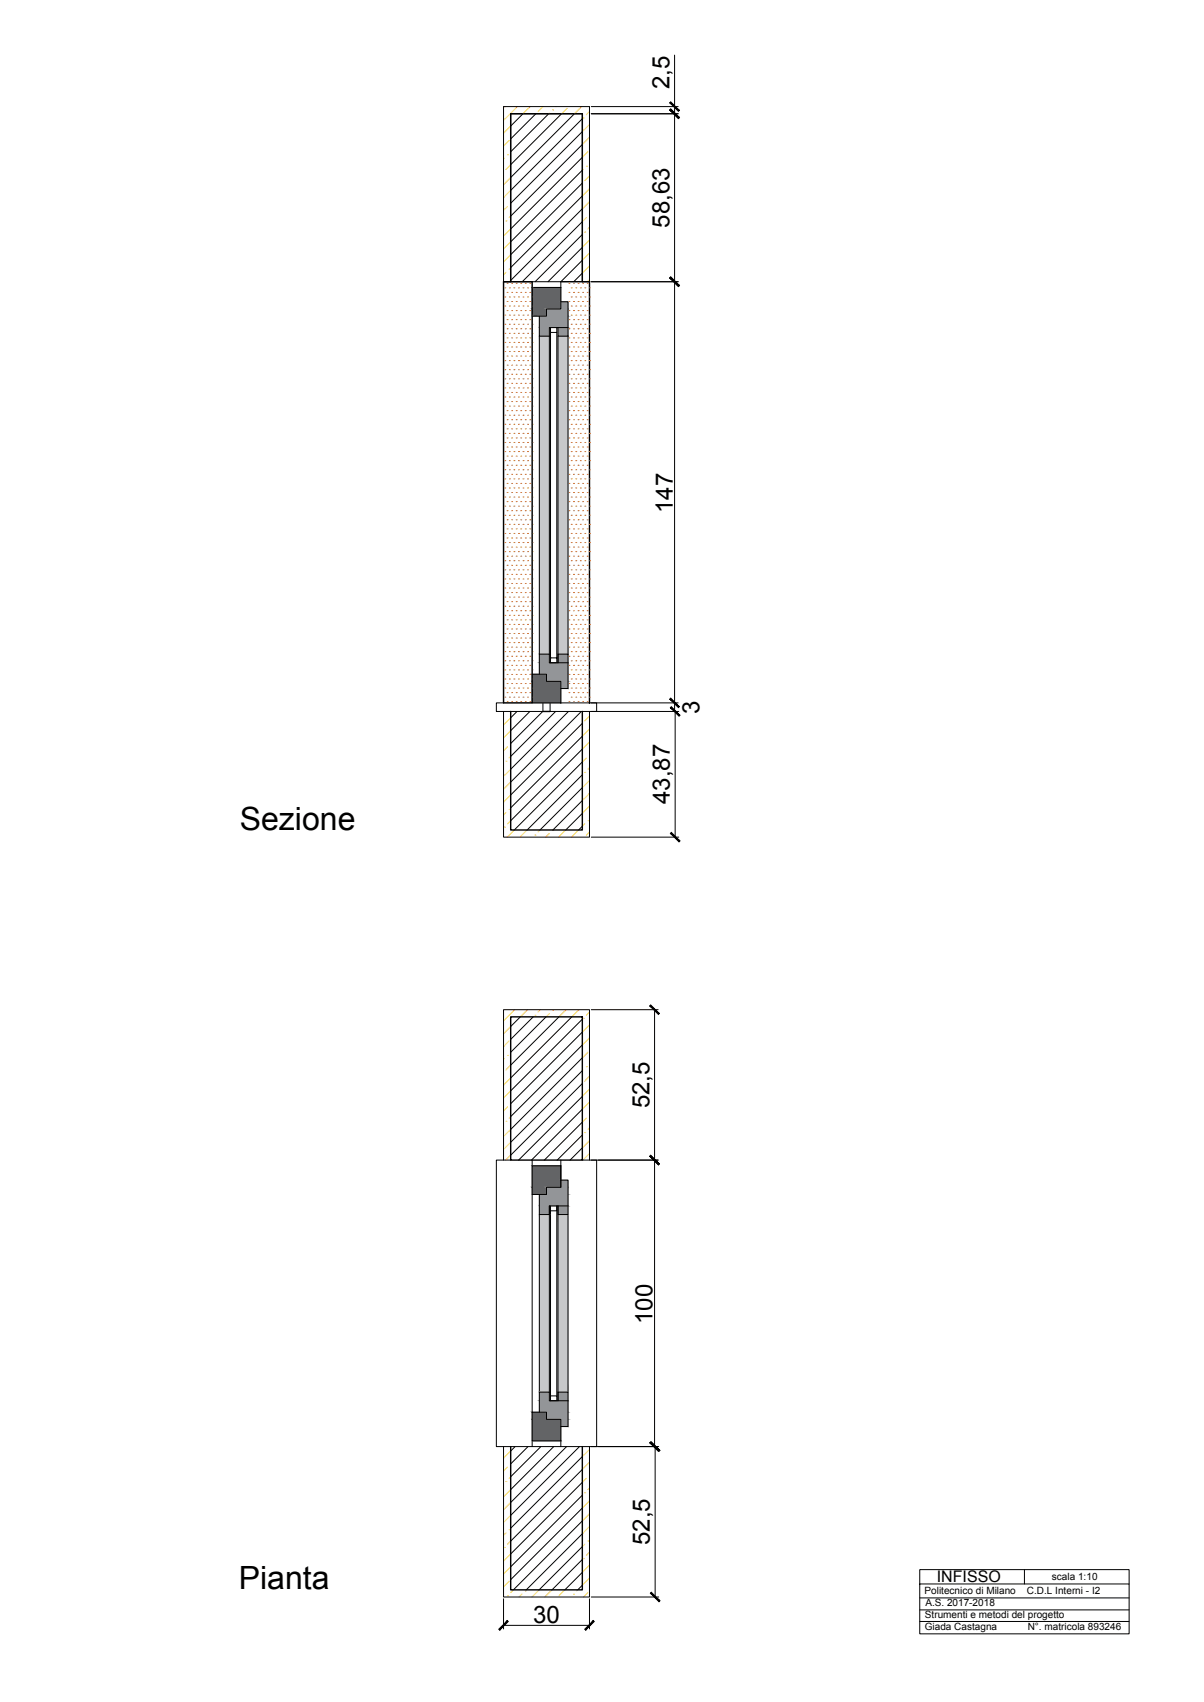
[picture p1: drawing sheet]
<svg xmlns="http://www.w3.org/2000/svg" width="420mm" height="594mm" viewBox="0 0 420 594" stroke-linecap="round" stroke-linejoin="round" font-family="sans-serif">
<defs><g id="words">
<g font-size="11.2">
<text x="83.7" y="289.6">Sezione</text>
<text x="83.3" y="554.7">Pianta</text>
</g>
<g font-size="8.4">
<text x="233.6" y="31.2" transform="rotate(-90 233.6 31.2)">2,5</text>
<text x="233.6" y="79.5" transform="rotate(-90 233.6 79.5)">58,63</text>
<text x="234.8" y="179.1" transform="rotate(-90 234.8 179.1)">147</text>
<text x="244.1" y="249.1" transform="rotate(-90 244.1 249.1)">3</text>
<text x="233.8" y="280.6" transform="rotate(-90 233.8 280.6)">43,87</text>
<text x="226.6" y="386.8" transform="rotate(-90 226.6 386.8)">52,5</text>
<text x="227.7" y="462.2" transform="rotate(-90 227.7 462.2)">100</text>
<text x="226.8" y="539.3" transform="rotate(-90 226.8 539.3)">52,5</text>
<text x="186.1" y="566.6">30</text>
</g>
<text font-size="5.6" x="326.9" y="552.4">INFISSO</text>
<g font-size="3.5">
<text x="367.1" y="551.7">scala 1:10</text>
<text x="322.7" y="556.5">Politecnico di Milano</text>
<text x="358.4" y="556.5">C.D.L Interni - I2</text>
<text x="322.9" y="560.7">A.S. 2017-2018</text>
<text x="322.7" y="569.1">Giada Castagna</text>
<text x="322.8" y="564.9">Strumenti e metodi del progetto</text>
<text x="358.7" y="569.1">N°. matricola 893246</text>
</g>
</g></defs>
<g fill="none" stroke="#000" stroke-width=".35">
<circle cx="205.7" cy="98.3" r=".1"/>
<circle cx="192.1" cy="114.3" r=".1"/>
<circle cx="194.3" cy="114.3" r=".1"/>
<circle cx="194.7" cy="114.3" r=".1"/>
<circle cx="195.7" cy="105.3" r=".1"/>
<circle cx="192.1" cy="229.6" r=".1"/>
<circle cx="194.3" cy="229.6" r=".1"/>
<circle cx="194.7" cy="231.3" r=".1"/>
<circle cx="198.2" cy="228.3" r=".1"/>
<circle cx="205.7" cy="245.3" r=".1"/>
</g>
<!-- layer: spessore 0.5 sez -->
<path d="M178.2 98.3v-58.6h25v58.6M185.7 98.3h-10v147M195.7 98.3h10v147M178.2 248.3v41.4h25v-41.4M189.5 248.3h2.5M178.2 354.9h25v50h-25zM178.2 504.9v50h25v-50" fill="none" stroke="#000" stroke-width=".5"/>
<!-- layer: spessore 0.25 controt -->
<g fill="none" stroke="#000" stroke-width=".35">
<path d="M235.4 19.2v229.1M175.7 37.2h30v61.1h-2.5v-58.6h-25v58.6h-2.5zM182.5 39.7l-4.3 4.3M187 39.7l-8.8 8.8M191.5 39.7l-13.3 13.3M196 39.7l-17.8 17.8M200.5 39.7l-22.3 22.3M206.3 37.2h30.4M206.3 39.7h30.4M203.2 41.5l-25 24.9M203.2 45.9l-25 25M203.2 50.4l-25 25"/>
<path d="M203.2 54.9l-25 25M203.2 59.4l-25 25M203.2 63.9l-25 25M203.2 68.4l-25 25M203.2 72.9l-25 25M203.2 77.4l-21 20.9M175.7 98.3h10v147h-10zM185.7 98.3v2M203.2 81.9l-16.5 16.4M203.2 86.4l-12 11.9M203.2 90.8l-7.5 7.5v2M203.2 95.3l-3 3"/>
<path d="M206.3 98.3h30.4M188.2 117.3v111M191.7 117.3v111M192.1 114.3v1.7h2.2v-1.7M192.1 116v113.6M194.3 116v113.6M198.2 117.3v111M192 231.3h2.2M192.1 231.3v-1.7h2.2v1.7M175.7 248.3v43.9h30v-43.9M180.4 248.3l-2.2 2.2M184.9 248.3l-6.7 6.7"/>
<path d="M189.4 248.3l-11.2 11.2M193.9 248.3l-15.7 15.7M198.4 248.3l-20.2 20.2M202.9 248.3l-24.7 24.7M203.2 252.5l-25 25M203.2 257l-25 25M206.3 245.3h30.4M206.3 248.3h30.6M235.6 248.3v43.9M203.2 261.5l-25 25M203.2 266l-23.7 23.7M203.2 270.4l-19.2 19.3"/>
<path d="M203.2 274.9l-14.8 14.8M203.2 279.4l-10.3 10.3M203.2 283.9l-5.8 5.8M203.2 288.4l-1.3 1.3M206.3 292.2h30.6M181.6 354.9l-3.4 3.4M186.1 354.9l-7.9 7.9M190.6 354.9l-12.4 12.4M195.1 354.9l-16.9 16.9M199.6 354.9l-21.4 21.4M203.2 355.8l-25 25M206.3 352.4h23.4"/>
<path d="M228.4 352.4v152.5M203.2 360.2l-25 25.1M203.2 364.7l-25 25M203.2 369.2l-25 25M203.2 373.7l-25 25M203.2 378.2l-25 25M203.2 382.7l-22.2 22.2M203.2 387.2l-17.7 17.7M203.2 391.7l-13.2 13.2M203.2 396.2l-8.7 8.7M175.7 404.9v-52.5h30v52.5M185.7 404.9v2"/>
<path d="M195.7 404.9v2M203.2 400.7l-4.3 4.2M206.3 404.9h23.4M188.2 423.9v62M192 488.9h2.2M192.1 488.9v-1.7h2.2v1.7M192.1 487.2v-66.3v1.7h2.2v-1.7v66.3M175.7 504.9v52.5h30v-52.5M179.8 504.9l-1.6 1.6M184.3 504.9l-6.1 6.1M185.7 502.9v2h10v-2M188.7 504.9l-10.5 10.6"/>
<path d="M193.2 504.9l-15 15M197.7 504.9l-19.5 19.5M202.2 504.9l-24 24M203.2 508.4l-25 25M203.2 512.9l-25 25M203.2 517.4l-25 25M206.3 504.9h23.6M228.6 504.9v52.5M203.2 521.9l-25 25M203.2 526.4l-25 25M203.2 530.9l-24 24M203.2 535.4l-19.6 19.5"/>
<path d="M203.2 539.9l-15.1 15M175.7 558.1v10.5M203.2 544.3l-10.6 10.6M203.2 548.8l-6.1 6.1M203.2 553.3l-1.6 1.6M205.7 558.1v10.5M206.3 557.4h23.6M321 552.9h73v17.4h-73zM321 552.9v-5h73v5M321 557.7h73M357.5 547.9v5M175.7 567.3h30"/>
<path d="M321 561.9h73M321 566h73"/>
</g>
<g fill="none" stroke="#f8d731" stroke-width=".35">
<path d="M176 37.2h.1M180.5 37.2l-4.8 4.8M185 37.2l-2.5 2.5M189.5 37.2l-1.7 1.7M191.7 39.5l-.2 .2M192.8 38.4h.1M194 37.2h.1M197.9 37.8l-1.9 1.9M203 37.2l-2.5 2.5M205.7 39l-1.1 1.1M176 55.2l-.3 .3M177.1 54.1h.1"/>
<path d="M177.7 49l-2 2M178.2 44l-2.5 2.5M178.2 57.5l-1.6 1.6M203.5 41.2h.1M203.5 59.1l-.3 .3M204.6 58h.1M205.2 53l-2 1.9M205.7 43.4l-2.5 2.5M205.7 47.9l-2.5 2.5M176.6 77.1h.1M177.1 72l-1.4 1.4M178.2 62l-2.5 2.5"/>
<path d="M178.2 66.4l-2.5 2.5M178.2 75.4l-.5 .6M178.2 79.9l-2.2 2.2M204.6 76l-1.4 1.4M205.7 61.4l-1.6 1.7M205.7 65.9l-2.5 2.5M205.7 70.4l-2.5 2.5M205.7 79.4l-.5 .5M176.6 95.1l-.9 .8M177.7 93.9h.1M178.2 84.4l-2.5 2.5M178.2 88.9l-2.5 2.5"/>
<path d="M178.2 97.9l-.4 .4M204.1 81h.1M205.2 97.9h.1M205.7 83.8l-2.2 2.3M205.7 88.3l-2.5 2.5M205.7 92.8l-2.5 2.5M178.2 250.5l-2.5 2.5M178.2 255l-2.5 2.5M205.7 250l-1.6 1.6M205.7 254.5l-2.5 2.5M205.7 259l-2.5 2.5M176.6 265.7h.1"/>
<path d="M177.1 260.6l-1.4 1.4M178.2 264l-.5 .6M178.2 268.5l-2.2 2.2M178.2 273l-2.5 2.5M178.2 277.5l-2.5 2.5M204.1 269.6h.1M204.6 264.6l-1.4 1.4M205.7 267.9l-.5 .6M205.7 272.4l-2.2 2.3M205.7 276.9l-2.5 2.5M176 288.7h.1M176.6 283.6l-.9 .9"/>
<path d="M177.7 282.5h.1M178.2 286.5l-1.1 1.1M179.5 289.7l-2.5 2.5M184 289.7l-2.4 2.4M186.7 291.5h.1M188.4 289.7l-.6 .7M191.7 290.9l-1.3 1.3M192.8 289.8h.1M197.4 289.7l-2.5 2.5M201.9 289.7l-2.5 2.5M204.1 287.6l-.9 .8M205.2 286.4h.1"/>
<path d="M205.7 281.4l-2.5 2.5M205.7 290.4l-1.1 1.1M178.2 358.3l-2.5 2.5M179.6 352.4l-3.9 3.9M184.1 352.4l-2.5 2.5M186.7 354.4h.1M188.6 352.4l-.8 .8M191.7 353.8l-1.1 1.1M192.8 352.7h.1M197.6 352.4l-2.5 2.5M202 352.4l-2.4 2.5M203.5 355.5h.1"/>
<path d="M205.7 353.3l-1.1 1.1M205.7 357.7l-2.5 2.5M176 369.5l-.3 .3M177.1 368.4h.1M177.7 363.3l-2 2M178.2 371.8l-1.6 1.6M178.2 376.3l-2.5 2.5M203.5 373.4l-.3 .3M204.6 372.3h.1M205.2 367.3l-2 1.9M205.7 362.2l-2.5 2.5M205.7 375.7l-1.6 1.7"/>
<path d="M176.6 391.4h.1M177.1 386.4l-1.4 1.3M178.2 380.8l-2.5 2.5M178.2 389.7l-.5 .6M178.2 394.2l-2.2 2.2M178.2 398.7l-2.5 2.5M204.1 395.3h.1M204.6 390.3l-1.4 1.4M205.7 380.2l-2.5 2.5M205.7 384.7l-2.5 2.5M205.7 393.7l-.5 .5M205.7 398.2l-2.2 2.2"/>
<path d="M178.2 403.2l-1.7 1.7M205.7 402.6l-2.3 2.3M176.6 517.1h.1M177.1 512.1l-1.4 1.4M178.2 506.5l-2.5 2.5M178.2 515.5l-.5 .5M178.2 519.9l-2.2 2.3M204.6 516l-1.4 1.4M205.7 505.9l-2.5 2.5M205.7 510.4l-2.5 2.5M205.7 519.4l-.5 .5M176.6 535.1l-.9 .8"/>
<path d="M177.7 534h.1M178.2 524.4l-2.5 2.5M178.2 528.9l-2.5 2.5M178.2 537.9l-1.1 1.1M204.1 521.1h.1M204.1 539l-.9 .9M205.2 537.9h.1M205.7 523.9l-2.2 2.2M205.7 528.4l-2.5 2.5M205.7 532.9l-2.5 2.5M176 540.1h.1M177.1 557h.1"/>
<path d="M177.7 551.9l-2 2M178.2 542.4l-2.5 2.5M178.2 546.9l-2.5 2.5M179.2 554.9l-1 1M182.2 556.4l-1.1 1M183.3 555.3h.1M188.1 554.9l-2.5 2.5M192.6 554.9l-2.5 2.5M197.1 554.9l-2 2.1M200.1 556.4h.1M201.6 554.9l-.4 .4M203.5 544.1h.1"/>
<path d="M205.2 555.9l-1.6 1.5M205.7 541.8l-1.1 1.1M205.7 546.3l-2.5 2.5M205.7 550.8l-2.5 2.5"/>
</g>
<g fill="#c7c8ca" stroke="#c7c8ca" stroke-width=".35">
<path d="M194.7 117.3l3.5 111v-111zM194.7 117.3l3.5 111h-3.5z"/>
<path d="M188.2 117.3l3.5 111v-111zM188.2 117.3l3.5 111h-3.5z"/>
<path d="M194.7 423.9l3.5 62v-62zM194.7 423.9l3.5 62h-3.5z"/>
<path d="M188.2 423.9l3.5 62v-62zM188.2 423.9l3.5 62h-3.5z"/>
</g>
<!-- layer: spessore 0.13 proiz -->
<path d="M185.7 98.3h10M185.7 110.3v125M178.2 404.9h-5v100h12.5M185.7 416.9v76M203.2 404.9h5v100h-12.5M198.2 423.9v62" fill="none" stroke="#000" stroke-width=".35"/>
<!-- layer: spessore 0.35 lastre-telaio -->
<g fill="none" stroke="#000" stroke-width=".35">
<path d="M185.7 100.3h10v7.5h-5v2.5h-5zM188.2 110.3v7h3.5v-3h3M194.7 117.3v114v-3h3.5v12h-2.5M194.7 114.3h3.5M195.7 105.3h2.5v12h-3.5v-3M185.7 235.3h5v2.5h5v7.5h-10zM198.2 231.3h-6.5v-3h-3.5v7M185.7 245.3h-12.5v3h16.3v-3M192 245.3v3h16.2v-3h-12.5M185.7 406.9h10v7.5h-5v2.5h-5zM188.2 416.9v7h3.5v-3M195.7 411.9h2.5v12h-3.5v-3v68v-3h3.5v12h-2.5"/>
<path d="M195.7 406.9v7.5M191.7 420.9h6.5M191.7 420.9v65M185.7 492.9h5v2.5h5v7.5h-10zM198.2 488.9h-6.5v-3h-3.5v7"/>
</g>
<!-- layer: spessore 0.25 controt -->
<g fill="#636466" stroke="#636466" stroke-width=".35">
<path d="M185.7 100.3l10 7.5v-7.5zM185.7 100.3l10 7.5h-10z"/>
<path d="M185.7 107.8l5 2.5v-2.5zM185.7 107.8l5 2.5h-5z"/>
<path d="M185.7 235.3l5 2.5v-2.5zM185.7 235.3l5 2.5h-5z"/>
<path d="M185.7 237.8l10 7.5v-7.5zM185.7 237.8l10 7.5h-10z"/>
<path d="M185.7 406.9l10 7.5v-7.5zM185.7 406.9l10 7.5h-10z"/>
<path d="M185.7 414.4l5 2.5v-2.5zM185.7 414.4l5 2.5h-5z"/>
<path d="M185.7 492.9l5 2.5v-2.5zM185.7 492.9l5 2.5h-5z"/>
<path d="M185.7 495.4l10 7.5v-7.5zM185.7 495.4l10 7.5h-10z"/>
</g>
<g fill="#939598" stroke="#939598" stroke-width=".35">
<path d="M195.7 105.3l2.5 2.5v-2.5zM195.7 105.3l2.5 2.5h-2.5z"/>
<path d="M190.7 107.8l7.5 2.5v-2.5zM190.7 107.8l7.5 2.5h-7.5z"/>
<path d="M188.2 110.3l10 4v-4zM188.2 110.3l10 4h-10z"/>
<path d="M188.2 114.3l3.5 3v-3zM188.2 114.3l3.5 3h-3.5z"/>
<path d="M188.2 228.3l3.5 3v-3zM188.2 228.3l3.5 3h-3.5z"/>
<path d="M188.2 231.3l10 4v-4zM188.2 231.3l10 4h-10z"/>
<path d="M190.7 235.3l7.5 2.5v-2.5zM190.7 235.3l7.5 2.5h-7.5z"/>
<path d="M195.7 237.8l2.5 2.5v-2.5zM195.7 237.8l2.5 2.5h-2.5z"/>
<path d="M195.7 411.9l2.5 2.5v-2.5zM195.7 411.9l2.5 2.5h-2.5z"/>
<path d="M190.7 414.4l7.5 2.5v-2.5zM190.7 414.4l7.5 2.5h-7.5z"/>
<path d="M188.2 416.9l10 4v-4zM188.2 416.9l10 4h-10z"/>
<path d="M188.2 420.9l3.5 3v-3zM188.2 420.9l3.5 3h-3.5z"/>
<path d="M188.2 485.9l3.5 3v-3zM188.2 485.9l3.5 3h-3.5z"/>
<path d="M188.2 488.9l10 4v-4zM188.2 488.9l10 4h-10z"/>
<path d="M190.7 492.9l7.5 2.5v-2.5zM190.7 492.9l7.5 2.5h-7.5z"/>
<path d="M195.7 495.4l2.5 2.5v-2.5zM195.7 495.4l2.5 2.5h-2.5z"/>
<path d="M194.7 114.3l3.5 3v-3zM194.7 114.3l3.5 3h-3.5z"/>
<path d="M194.7 228.3l3.5 3v-3zM194.7 228.3l3.5 3h-3.5z"/>
<path d="M194.7 420.9l3.5 3v-3zM194.7 420.9l3.5 3h-3.5z"/>
<path d="M194.7 485.9l3.5 3v-3zM194.7 485.9l3.5 3h-3.5z"/>
</g>
<g fill="none" stroke="#cd6928" stroke-width=".35">
<path d="M177 98.9h.1M178.5 98.9h.1M180.1 98.9h.1M181.7 98.9h.1M183.3 98.9h.1M184.9 98.9h.1M198.5 98.9h.1M200.1 98.9h.1M201.7 98.9h.1M203.3 98.9h.1M204.9 98.9h.1M176.2 100.5h.1"/>
<path d="M176.2 103.6h.1M176.2 106.8h.1M176.2 110h.1M176.2 113.2h.1M176.2 116.3h.1M176.2 119.5h.1M177 102.1h.1M177 105.2h.1M177 108.4h.1M177 111.6h.1M177 114.8h.1M177 117.9h.1"/>
<path d="M177.8 100.5h.1M177.8 103.6h.1M177.8 106.8h.1M177.8 110h.1M177.8 113.2h.1M177.8 116.3h.1M177.8 119.5h.1M178.5 102.1h.1M178.5 105.2h.1M178.5 108.4h.1M178.5 111.6h.1M178.5 114.8h.1"/>
<path d="M178.5 117.9h.1M179.3 100.5h.1M179.3 103.6h.1M179.3 106.8h.1M179.3 110h.1M179.3 113.2h.1M179.3 116.3h.1M179.3 119.5h.1M180.1 102.1h.1M180.1 105.2h.1M180.1 108.4h.1M180.1 111.6h.1"/>
<path d="M180.1 114.8h.1M180.1 117.9h.1M180.9 100.5h.1M180.9 103.6h.1M180.9 106.8h.1M180.9 110h.1M180.9 113.2h.1M180.9 116.3h.1M180.9 119.5h.1M181.7 102.1h.1M181.7 105.2h.1M181.7 108.4h.1"/>
<path d="M181.7 111.6h.1M181.7 114.8h.1M181.7 117.9h.1M182.5 100.5h.1M182.5 103.6h.1M182.5 106.8h.1M182.5 110h.1M182.5 113.2h.1M182.5 116.3h.1M182.5 119.5h.1M183.3 102.1h.1M183.3 105.2h.1"/>
<path d="M183.3 108.4h.1M183.3 111.6h.1M183.3 114.8h.1M183.3 117.9h.1M184.1 100.5h.1M184.1 103.6h.1M184.1 106.8h.1M184.1 110h.1M184.1 113.2h.1M184.1 116.3h.1M184.1 119.5h.1M184.9 102.1h.1"/>
<path d="M184.9 105.2h.1M184.9 108.4h.1M184.9 111.6h.1M184.9 114.8h.1M184.9 117.9h.1M185.7 100.5h.1M185.7 103.6h.1M185.7 106.8h.1M185.7 110h.1M185.7 113.2h.1M185.7 116.3h.1M185.7 119.5h.1"/>
<path d="M198.5 102.1h.1M198.5 105.2h.1M198.5 108.4h.1M198.5 111.6h.1M198.5 114.8h.1M198.5 117.9h.1M199.3 100.5h.1M199.3 103.6h.1M199.3 106.8h.1M199.3 110h.1M199.3 113.2h.1M199.3 116.3h.1"/>
<path d="M199.3 119.5h.1M200.1 102.1h.1M200.1 105.2h.1M200.1 108.4h.1M200.1 111.6h.1M200.1 114.8h.1M200.1 117.9h.1M200.9 100.5h.1M200.9 103.6h.1M200.9 106.8h.1M200.9 110h.1M200.9 113.2h.1"/>
<path d="M200.9 116.3h.1M200.9 119.5h.1M201.7 102.1h.1M201.7 105.2h.1M201.7 108.4h.1M201.7 111.6h.1M201.7 114.8h.1M201.7 117.9h.1M202.5 100.5h.1M202.5 103.6h.1M202.5 106.8h.1M202.5 110h.1"/>
<path d="M202.5 113.2h.1M202.5 116.3h.1M202.5 119.5h.1M203.3 102.1h.1M203.3 105.2h.1M203.3 108.4h.1M203.3 111.6h.1M203.3 114.8h.1M203.3 117.9h.1M204.1 100.5h.1M204.1 103.6h.1M204.1 106.8h.1"/>
<path d="M204.1 110h.1M204.1 113.2h.1M204.1 116.3h.1M204.1 119.5h.1M204.9 102.1h.1M204.9 105.2h.1M204.9 108.4h.1M204.9 111.6h.1M204.9 114.8h.1M204.9 117.9h.1M205.7 100.5h.1M205.7 103.6h.1"/>
<path d="M205.7 106.8h.1M205.7 110h.1M205.7 113.2h.1M205.7 116.3h.1M205.7 119.5h.1M176.2 122.7h.1M176.2 125.9h.1M176.2 129h.1M176.2 132.2h.1M176.2 135.4h.1M176.2 138.6h.1M177 121.1h.1"/>
<path d="M177 124.3h.1M177 127.5h.1M177 130.6h.1M177 133.8h.1M177 137h.1M177.8 122.7h.1M177.8 125.9h.1M177.8 129h.1M177.8 132.2h.1M177.8 135.4h.1M177.8 138.6h.1M178.5 121.1h.1"/>
<path d="M178.5 124.3h.1M178.5 127.5h.1M178.5 130.6h.1M178.5 133.8h.1M178.5 137h.1M179.3 122.7h.1M179.3 125.9h.1M179.3 129h.1M179.3 132.2h.1M179.3 135.4h.1M179.3 138.6h.1M180.1 121.1h.1"/>
<path d="M180.1 124.3h.1M180.1 127.5h.1M180.1 130.6h.1M180.1 133.8h.1M180.1 137h.1M180.9 122.7h.1M180.9 125.9h.1M180.9 129h.1M180.9 132.2h.1M180.9 135.4h.1M180.9 138.6h.1M181.7 121.1h.1"/>
<path d="M181.7 124.3h.1M181.7 127.5h.1M181.7 130.6h.1M181.7 133.8h.1M181.7 137h.1M182.5 122.7h.1M182.5 125.9h.1M182.5 129h.1M182.5 132.2h.1M182.5 135.4h.1M182.5 138.6h.1M183.3 121.1h.1"/>
<path d="M183.3 124.3h.1M183.3 127.5h.1M183.3 130.6h.1M183.3 133.8h.1M183.3 137h.1M184.1 122.7h.1M184.1 125.9h.1M184.1 129h.1M184.1 132.2h.1M184.1 135.4h.1M184.1 138.6h.1M184.9 121.1h.1"/>
<path d="M184.9 124.3h.1M184.9 127.5h.1M184.9 130.6h.1M184.9 133.8h.1M184.9 137h.1M185.7 122.7h.1M185.7 125.9h.1M185.7 129h.1M185.7 132.2h.1M185.7 135.4h.1M185.7 138.6h.1M198.5 121.1h.1"/>
<path d="M198.5 124.3h.1M198.5 127.5h.1M198.5 130.6h.1M198.5 133.8h.1M198.5 137h.1M199.3 122.7h.1M199.3 125.9h.1M199.3 129h.1M199.3 132.2h.1M199.3 135.4h.1M199.3 138.6h.1M200.1 121.1h.1"/>
<path d="M200.1 124.3h.1M200.1 127.5h.1M200.1 130.6h.1M200.1 133.8h.1M200.1 137h.1M200.9 122.7h.1M200.9 125.9h.1M200.9 129h.1M200.9 132.2h.1M200.9 135.4h.1M200.9 138.6h.1M201.7 121.1h.1"/>
<path d="M201.7 124.3h.1M201.7 127.5h.1M201.7 130.6h.1M201.7 133.8h.1M201.7 137h.1M202.5 122.7h.1M202.5 125.9h.1M202.5 129h.1M202.5 132.2h.1M202.5 135.4h.1M202.5 138.6h.1M203.3 121.1h.1"/>
<path d="M203.3 124.3h.1M203.3 127.5h.1M203.3 130.6h.1M203.3 133.8h.1M203.3 137h.1M204.1 122.7h.1M204.1 125.9h.1M204.1 129h.1M204.1 132.2h.1M204.1 135.4h.1M204.1 138.6h.1M204.9 121.1h.1"/>
<path d="M204.9 124.3h.1M204.9 127.5h.1M204.9 130.6h.1M204.9 133.8h.1M204.9 137h.1M205.7 122.7h.1M205.7 125.9h.1M205.7 129h.1M205.7 132.2h.1M205.7 135.4h.1M205.7 138.6h.1M176.2 141.7h.1"/>
<path d="M176.2 144.9h.1M176.2 148.1h.1M176.2 151.3h.1M176.2 154.4h.1M176.2 157.6h.1M177 140.2h.1M177 143.3h.1M177 146.5h.1M177 149.7h.1M177 152.9h.1M177 156h.1M177 159.2h.1"/>
<path d="M177.8 141.7h.1M177.8 144.9h.1M177.8 148.1h.1M177.8 151.3h.1M177.8 154.4h.1M177.8 157.6h.1M178.5 140.2h.1M178.5 143.3h.1M178.5 146.5h.1M178.5 149.7h.1M178.5 152.9h.1M178.5 156h.1"/>
<path d="M178.5 159.2h.1M179.3 141.7h.1M179.3 144.9h.1M179.3 148.1h.1M179.3 151.3h.1M179.3 154.4h.1M179.3 157.6h.1M180.1 140.2h.1M180.1 143.3h.1M180.1 146.5h.1M180.1 149.7h.1M180.1 152.9h.1"/>
<path d="M180.1 156h.1M180.1 159.2h.1M180.9 141.7h.1M180.9 144.9h.1M180.9 148.1h.1M180.9 151.3h.1M180.9 154.4h.1M180.9 157.6h.1M181.7 140.2h.1M181.7 143.3h.1M181.7 146.5h.1M181.7 149.7h.1"/>
<path d="M181.7 152.9h.1M181.7 156h.1M181.7 159.2h.1M182.5 141.7h.1M182.5 144.9h.1M182.5 148.1h.1M182.5 151.3h.1M182.5 154.4h.1M182.5 157.6h.1M183.3 140.2h.1M183.3 143.3h.1M183.3 146.5h.1"/>
<path d="M183.3 149.7h.1M183.3 152.9h.1M183.3 156h.1M183.3 159.2h.1M184.1 141.7h.1M184.1 144.9h.1M184.1 148.1h.1M184.1 151.3h.1M184.1 154.4h.1M184.1 157.6h.1M184.9 140.2h.1M184.9 143.3h.1"/>
<path d="M184.9 146.5h.1M184.9 149.7h.1M184.9 152.9h.1M184.9 156h.1M184.9 159.2h.1M185.7 141.7h.1M185.7 144.9h.1M185.7 148.1h.1M185.7 151.3h.1M185.7 154.4h.1M185.7 157.6h.1M198.5 140.2h.1"/>
<path d="M198.5 143.3h.1M198.5 146.5h.1M198.5 149.7h.1M198.5 152.9h.1M198.5 156h.1M198.5 159.2h.1M199.3 141.7h.1M199.3 144.9h.1M199.3 148.1h.1M199.3 151.3h.1M199.3 154.4h.1M199.3 157.6h.1"/>
<path d="M200.1 140.2h.1M200.1 143.3h.1M200.1 146.5h.1M200.1 149.7h.1M200.1 152.9h.1M200.1 156h.1M200.1 159.2h.1M200.9 141.7h.1M200.9 144.9h.1M200.9 148.1h.1M200.9 151.3h.1M200.9 154.4h.1"/>
<path d="M200.9 157.6h.1M201.7 140.2h.1M201.7 143.3h.1M201.7 146.5h.1M201.7 149.7h.1M201.7 152.9h.1M201.7 156h.1M201.7 159.2h.1M202.5 141.7h.1M202.5 144.9h.1M202.5 148.1h.1M202.5 151.3h.1"/>
<path d="M202.5 154.4h.1M202.5 157.6h.1M203.3 140.2h.1M203.3 143.3h.1M203.3 146.5h.1M203.3 149.7h.1M203.3 152.9h.1M203.3 156h.1M203.3 159.2h.1M204.1 141.7h.1M204.1 144.9h.1M204.1 148.1h.1"/>
<path d="M204.1 151.3h.1M204.1 154.4h.1M204.1 157.6h.1M204.9 140.2h.1M204.9 143.3h.1M204.9 146.5h.1M204.9 149.7h.1M204.9 152.9h.1M204.9 156h.1M204.9 159.2h.1M205.7 141.7h.1M205.7 144.9h.1"/>
<path d="M205.7 148.1h.1M205.7 151.3h.1M205.7 154.4h.1M205.7 157.6h.1M176.2 160.8h.1M176.2 164h.1M176.2 167.1h.1M176.2 170.3h.1M176.2 173.5h.1M176.2 176.7h.1M176.2 179.8h.1M177 162.4h.1"/>
<path d="M177 165.6h.1M177 168.7h.1M177 171.9h.1M177 175.1h.1M177 178.3h.1M177.8 160.8h.1M177.8 164h.1M177.8 167.1h.1M177.8 170.3h.1M177.8 173.5h.1M177.8 176.7h.1M177.8 179.8h.1"/>
<path d="M178.5 162.4h.1M178.5 165.6h.1M178.5 168.7h.1M178.5 171.9h.1M178.5 175.1h.1M178.5 178.3h.1M179.3 160.8h.1M179.3 164h.1M179.3 167.1h.1M179.3 170.3h.1M179.3 173.5h.1M179.3 176.7h.1"/>
<path d="M179.3 179.8h.1M180.1 162.4h.1M180.1 165.6h.1M180.1 168.7h.1M180.1 171.9h.1M180.1 175.1h.1M180.1 178.3h.1M180.9 160.8h.1M180.9 164h.1M180.9 167.1h.1M180.9 170.3h.1M180.9 173.5h.1"/>
<path d="M180.9 176.7h.1M180.9 179.8h.1M181.7 162.4h.1M181.7 165.6h.1M181.7 168.7h.1M181.7 171.9h.1M181.7 175.1h.1M181.7 178.3h.1M182.5 160.8h.1M182.5 164h.1M182.5 167.1h.1M182.5 170.3h.1"/>
<path d="M182.5 173.5h.1M182.5 176.7h.1M182.5 179.8h.1M183.3 162.4h.1M183.3 165.6h.1M183.3 168.7h.1M183.3 171.9h.1M183.3 175.1h.1M183.3 178.3h.1M184.1 160.8h.1M184.1 164h.1M184.1 167.1h.1"/>
<path d="M184.1 170.3h.1M184.1 173.5h.1M184.1 176.7h.1M184.1 179.8h.1M184.9 162.4h.1M184.9 165.6h.1M184.9 168.7h.1M184.9 171.9h.1M184.9 175.1h.1M184.9 178.3h.1M185.7 160.8h.1M185.7 164h.1"/>
<path d="M185.7 167.1h.1M185.7 170.3h.1M185.7 173.5h.1M185.7 176.7h.1M185.7 179.8h.1M198.5 162.4h.1M198.5 165.6h.1M198.5 168.7h.1M198.5 171.9h.1M198.5 175.1h.1M198.5 178.3h.1M199.3 160.8h.1"/>
<path d="M199.3 164h.1M199.3 167.1h.1M199.3 170.3h.1M199.3 173.5h.1M199.3 176.7h.1M199.3 179.8h.1M200.1 162.4h.1M200.1 165.6h.1M200.1 168.7h.1M200.1 171.9h.1M200.1 175.1h.1M200.1 178.3h.1"/>
<path d="M200.9 160.8h.1M200.9 164h.1M200.9 167.1h.1M200.9 170.3h.1M200.9 173.5h.1M200.9 176.7h.1M200.9 179.8h.1M201.7 162.4h.1M201.7 165.6h.1M201.7 168.7h.1M201.7 171.9h.1M201.7 175.1h.1"/>
<path d="M201.7 178.3h.1M202.5 160.8h.1M202.5 164h.1M202.5 167.1h.1M202.5 170.3h.1M202.5 173.5h.1M202.5 176.7h.1M202.5 179.8h.1M203.3 162.4h.1M203.3 165.6h.1M203.3 168.7h.1M203.3 171.9h.1"/>
<path d="M203.3 175.1h.1M203.3 178.3h.1M204.1 160.8h.1M204.1 164h.1M204.1 167.1h.1M204.1 170.3h.1M204.1 173.5h.1M204.1 176.7h.1M204.1 179.8h.1M204.9 162.4h.1M204.9 165.6h.1M204.9 168.7h.1"/>
<path d="M204.9 171.9h.1M204.9 175.1h.1M204.9 178.3h.1M205.7 160.8h.1M205.7 164h.1M205.7 167.1h.1M205.7 170.3h.1M205.7 173.5h.1M205.7 176.7h.1M205.7 179.8h.1M176.2 183h.1M176.2 186.2h.1"/>
<path d="M176.2 189.4h.1M176.2 192.5h.1M176.2 195.7h.1M176.2 198.9h.1M177 181.4h.1M177 184.6h.1M177 187.8h.1M177 191h.1M177 194.1h.1M177 197.3h.1M177.8 183h.1M177.8 186.2h.1"/>
<path d="M177.8 189.4h.1M177.8 192.5h.1M177.8 195.7h.1M177.8 198.9h.1M178.5 181.4h.1M178.5 184.6h.1M178.5 187.8h.1M178.5 191h.1M178.5 194.1h.1M178.5 197.3h.1M179.3 183h.1M179.3 186.2h.1"/>
<path d="M179.3 189.4h.1M179.3 192.5h.1M179.3 195.7h.1M179.3 198.9h.1M180.1 181.4h.1M180.1 184.6h.1M180.1 187.8h.1M180.1 191h.1M180.1 194.1h.1M180.1 197.3h.1M180.9 183h.1M180.9 186.2h.1"/>
<path d="M180.9 189.4h.1M180.9 192.5h.1M180.9 195.7h.1M180.9 198.9h.1M181.7 181.4h.1M181.7 184.6h.1M181.7 187.8h.1M181.7 191h.1M181.7 194.1h.1M181.7 197.3h.1M182.5 183h.1M182.5 186.2h.1"/>
<path d="M182.5 189.4h.1M182.5 192.5h.1M182.5 195.7h.1M182.5 198.9h.1M183.3 181.4h.1M183.3 184.6h.1M183.3 187.8h.1M183.3 191h.1M183.3 194.1h.1M183.3 197.3h.1M184.1 183h.1M184.1 186.2h.1"/>
<path d="M184.1 189.4h.1M184.1 192.5h.1M184.1 195.7h.1M184.1 198.9h.1M184.9 181.4h.1M184.9 184.6h.1M184.9 187.8h.1M184.9 191h.1M184.9 194.1h.1M184.9 197.3h.1M185.7 183h.1M185.7 186.2h.1"/>
<path d="M185.7 189.4h.1M185.7 192.5h.1M185.7 195.7h.1M185.7 198.9h.1M198.5 181.4h.1M198.5 184.6h.1M198.5 187.8h.1M198.5 191h.1M198.5 194.1h.1M198.5 197.3h.1M199.3 183h.1M199.3 186.2h.1"/>
<path d="M199.3 189.4h.1M199.3 192.5h.1M199.3 195.7h.1M199.3 198.9h.1M200.1 181.4h.1M200.1 184.6h.1M200.1 187.8h.1M200.1 191h.1M200.1 194.1h.1M200.1 197.3h.1M200.9 183h.1M200.9 186.2h.1"/>
<path d="M200.9 189.4h.1M200.9 192.5h.1M200.9 195.7h.1M200.9 198.9h.1M201.7 181.4h.1M201.7 184.6h.1M201.7 187.8h.1M201.7 191h.1M201.7 194.1h.1M201.7 197.3h.1M202.5 183h.1M202.5 186.2h.1"/>
<path d="M202.5 189.4h.1M202.5 192.5h.1M202.5 195.7h.1M202.5 198.9h.1M203.3 181.4h.1M203.3 184.6h.1M203.3 187.8h.1M203.3 191h.1M203.3 194.1h.1M203.3 197.3h.1M204.1 183h.1M204.1 186.2h.1"/>
<path d="M204.1 189.4h.1M204.1 192.5h.1M204.1 195.7h.1M204.1 198.9h.1M204.9 181.4h.1M204.9 184.6h.1M204.9 187.8h.1M204.9 191h.1M204.9 194.1h.1M204.9 197.3h.1M205.7 183h.1M205.7 186.2h.1"/>
<path d="M205.7 189.4h.1M205.7 192.5h.1M205.7 195.7h.1M205.7 198.9h.1M176.2 202.1h.1M176.2 205.2h.1M176.2 208.4h.1M176.2 211.6h.1M176.2 214.8h.1M176.2 217.9h.1M177 200.5h.1M177 203.7h.1"/>
<path d="M177 206.8h.1M177 210h.1M177 213.2h.1M177 216.4h.1M177 219.5h.1M177.8 202.1h.1M177.8 205.2h.1M177.8 208.4h.1M177.8 211.6h.1M177.8 214.8h.1M177.8 217.9h.1M178.5 200.5h.1"/>
<path d="M178.5 203.7h.1M178.5 206.8h.1M178.5 210h.1M178.5 213.2h.1M178.5 216.4h.1M178.5 219.5h.1M179.3 202.1h.1M179.3 205.2h.1M179.3 208.4h.1M179.3 211.6h.1M179.3 214.8h.1M179.3 217.9h.1"/>
<path d="M180.1 200.5h.1M180.1 203.7h.1M180.1 206.8h.1M180.1 210h.1M180.1 213.2h.1M180.1 216.4h.1M180.1 219.5h.1M180.9 202.1h.1M180.9 205.2h.1M180.9 208.4h.1M180.9 211.6h.1M180.9 214.8h.1"/>
<path d="M180.9 217.9h.1M181.7 200.5h.1M181.7 203.7h.1M181.7 206.8h.1M181.7 210h.1M181.7 213.2h.1M181.7 216.4h.1M181.7 219.5h.1M182.5 202.1h.1M182.5 205.2h.1M182.5 208.4h.1M182.5 211.6h.1"/>
<path d="M182.5 214.8h.1M182.5 217.9h.1M183.3 200.5h.1M183.3 203.7h.1M183.3 206.8h.1M183.3 210h.1M183.3 213.2h.1M183.3 216.4h.1M183.3 219.5h.1M184.1 202.1h.1M184.1 205.2h.1M184.1 208.4h.1"/>
<path d="M184.1 211.6h.1M184.1 214.8h.1M184.1 217.9h.1M184.9 200.5h.1M184.9 203.7h.1M184.9 206.8h.1M184.9 210h.1M184.9 213.2h.1M184.9 216.4h.1M184.9 219.5h.1M185.7 202.1h.1M185.7 205.2h.1"/>
<path d="M185.7 208.4h.1M185.7 211.6h.1M185.7 214.8h.1M185.7 217.9h.1M198.5 200.5h.1M198.5 203.7h.1M198.5 206.8h.1M198.5 210h.1M198.5 213.2h.1M198.5 216.4h.1M198.5 219.5h.1M199.3 202.1h.1"/>
<path d="M199.3 205.2h.1M199.3 208.4h.1M199.3 211.6h.1M199.3 214.8h.1M199.3 217.9h.1M200.1 200.5h.1M200.1 203.7h.1M200.1 206.8h.1M200.1 210h.1M200.1 213.2h.1M200.1 216.4h.1M200.1 219.5h.1"/>
<path d="M200.9 202.1h.1M200.9 205.2h.1M200.9 208.4h.1M200.9 211.6h.1M200.9 214.8h.1M200.9 217.9h.1M201.7 200.5h.1M201.7 203.7h.1M201.7 206.8h.1M201.7 210h.1M201.7 213.2h.1M201.7 216.4h.1"/>
<path d="M201.7 219.5h.1M202.5 202.1h.1M202.5 205.2h.1M202.5 208.4h.1M202.5 211.6h.1M202.5 214.8h.1M202.5 217.9h.1M203.3 200.5h.1M203.3 203.7h.1M203.3 206.8h.1M203.3 210h.1M203.3 213.2h.1"/>
<path d="M203.3 216.4h.1M203.3 219.5h.1M204.1 202.1h.1M204.1 205.2h.1M204.1 208.4h.1M204.1 211.6h.1M204.1 214.8h.1M204.1 217.9h.1M204.9 200.5h.1M204.9 203.7h.1M204.9 206.8h.1M204.9 210h.1"/>
<path d="M204.9 213.2h.1M204.9 216.4h.1M204.9 219.5h.1M205.7 202.1h.1M205.7 205.2h.1M205.7 208.4h.1M205.7 211.6h.1M205.7 214.8h.1M205.7 217.9h.1M176.2 221.1h.1M176.2 224.3h.1M176.2 227.5h.1"/>
<path d="M176.2 230.6h.1M176.2 233.8h.1M176.2 237h.1M177 222.7h.1M177 225.9h.1M177 229.1h.1M177 232.2h.1M177 235.4h.1M177 238.6h.1M177.8 221.1h.1M177.8 224.3h.1M177.8 227.5h.1"/>
<path d="M177.8 230.6h.1M177.8 233.8h.1M177.8 237h.1M178.5 222.7h.1M178.5 225.9h.1M178.5 229.1h.1M178.5 232.2h.1M178.5 235.4h.1M178.5 238.6h.1M179.3 221.1h.1M179.3 224.3h.1M179.3 227.5h.1"/>
<path d="M179.3 230.6h.1M179.3 233.8h.1M179.3 237h.1M180.1 222.7h.1M180.1 225.9h.1M180.1 229.1h.1M180.1 232.2h.1M180.1 235.4h.1M180.1 238.6h.1M180.9 221.1h.1M180.9 224.3h.1M180.9 227.5h.1"/>
<path d="M180.9 230.6h.1M180.9 233.8h.1M180.9 237h.1M181.7 222.7h.1M181.7 225.9h.1M181.7 229.1h.1M181.7 232.2h.1M181.7 235.4h.1M181.7 238.6h.1M182.5 221.1h.1M182.5 224.3h.1M182.5 227.5h.1"/>
<path d="M182.5 230.6h.1M182.5 233.8h.1M182.5 237h.1M183.3 222.7h.1M183.3 225.9h.1M183.3 229.1h.1M183.3 232.2h.1M183.3 235.4h.1M183.3 238.6h.1M184.1 221.1h.1M184.1 224.3h.1M184.1 227.5h.1"/>
<path d="M184.1 230.6h.1M184.1 233.8h.1M184.1 237h.1M184.9 222.7h.1M184.9 225.9h.1M184.9 229.1h.1M184.9 232.2h.1M184.9 235.4h.1M184.9 238.6h.1M185.7 221.1h.1M185.7 224.3h.1M185.7 227.5h.1"/>
<path d="M185.7 230.6h.1M185.7 233.8h.1M185.7 237h.1M198.5 222.7h.1M198.5 225.9h.1M198.5 229.1h.1M198.5 232.2h.1M198.5 235.4h.1M198.5 238.6h.1M199.3 221.1h.1M199.3 224.3h.1M199.3 227.5h.1"/>
<path d="M199.3 230.6h.1M199.3 233.8h.1M199.3 237h.1M200.1 222.7h.1M200.1 225.9h.1M200.1 229.1h.1M200.1 232.2h.1M200.1 235.4h.1M200.1 238.6h.1M200.9 221.1h.1M200.9 224.3h.1M200.9 227.5h.1"/>
<path d="M200.9 230.6h.1M200.9 233.8h.1M200.9 237h.1M201.7 222.7h.1M201.7 225.9h.1M201.7 229.1h.1M201.7 232.2h.1M201.7 235.4h.1M201.7 238.6h.1M202.5 221.1h.1M202.5 224.3h.1M202.5 227.5h.1"/>
<path d="M202.5 230.6h.1M202.5 233.8h.1M202.5 237h.1M203.3 222.7h.1M203.3 225.9h.1M203.3 229.1h.1M203.3 232.2h.1M203.3 235.4h.1M203.3 238.6h.1M204.1 221.1h.1M204.1 224.3h.1M204.1 227.5h.1"/>
<path d="M204.1 230.6h.1M204.1 233.8h.1M204.1 237h.1M204.9 222.7h.1M204.9 225.9h.1M204.9 229.1h.1M204.9 232.2h.1M204.9 235.4h.1M204.9 238.6h.1M205.7 221.1h.1M205.7 224.3h.1M205.7 227.5h.1"/>
<path d="M205.7 230.6h.1M205.7 233.8h.1M205.7 237h.1M176.2 240.2h.1M176.2 243.3h.1M177 241.8h.1M177 244.9h.1M177.8 240.2h.1M177.8 243.3h.1M178.5 241.8h.1M178.5 244.9h.1M179.3 240.2h.1"/>
<path d="M179.3 243.3h.1M180.1 241.8h.1M180.1 244.9h.1M180.9 240.2h.1M180.9 243.3h.1M181.7 241.8h.1M181.7 244.9h.1M182.5 240.2h.1M182.5 243.3h.1M183.3 241.8h.1M183.3 244.9h.1M184.1 240.2h.1"/>
<path d="M184.1 243.3h.1M184.9 241.8h.1M184.9 244.9h.1M185.7 240.2h.1M185.7 243.3h.1M198.5 241.8h.1M198.5 244.9h.1M199.3 240.2h.1M199.3 243.3h.1M200.1 241.8h.1M200.1 244.9h.1M200.9 240.2h.1"/>
<path d="M200.9 243.3h.1M201.7 241.8h.1M201.7 244.9h.1M202.5 240.2h.1M202.5 243.3h.1M203.3 241.8h.1M203.3 244.9h.1M204.1 240.2h.1M204.1 243.3h.1M204.9 241.8h.1M204.9 244.9h.1M205.7 240.2h.1"/>
<path d="M205.7 243.3h.1"/>
</g>
<!-- layer: 0 -->
<g fill="#000" stroke="#000" stroke-width=".35">
<path d="M234.1 38.1l-.4 .3 3.4 2.6zM233.7 38.4l3.4 2.6-.4 .4z"/>
<path d="M233.7 35.9l3 3 .4-.3zM233.7 35.9l.4-.4 3 3.1z"/>
<path d="M233.7 38.4l3 3 .4-.4zM233.7 38.4l.4-.3 3 2.9z"/>
<path d="M234.1 96.7l-.4 .3 3.4 2.7zM233.7 97l3.4 2.7-.4 .3z"/>
<path d="M233.7 97l3 3 .4-.3zM233.7 97l.4-.3 3 3z"/>
<path d="M234.1 243.7l-.4 .3 3.4 2.7zM233.7 244l3.4 2.7-.4 .3z"/>
<path d="M234 247l3 3 .3-.3zM234 247l.3-.3 3 3z"/>
<path d="M234.3 290.6l-.3 .3 3.3 2.6zM234 290.9l3.3 2.6-.3 .4z"/>
<path d="M226.8 351.1l3 3 .3-.3zM226.8 351.1l.3-.3 3 3z"/>
<path d="M227.1 403.3l-.3 .3 3.3 2.7zM226.8 403.6l3.3 2.7-.3 .3z"/>
<path d="M226.8 403.6l3 3 .3-.3zM226.8 403.6l.3-.3 3 3z"/>
<path d="M227.1 503.3l-.3 .3 3.3 2.7zM226.8 503.6l3.3 2.7-.3 .3z"/>
<path d="M227 503.6l3 3 .3-.3zM227 503.6l.3-.3 3 3z"/>
<path d="M227.3 555.8l-.3 .3 3.3 2.7zM227 556.1l3.3 2.7-.3 .3z"/>
<path d="M177.1 565.7l-2.7 3.3 3-3zM177.1 565.7l-2.7 3.3-.3-.3z"/>
<path d="M204.1 568.7l.3 .3 2.7-3.3zM207.1 565.7l.3 .3-3 3z"/>
</g>
<use href="#words"/>
</svg>
